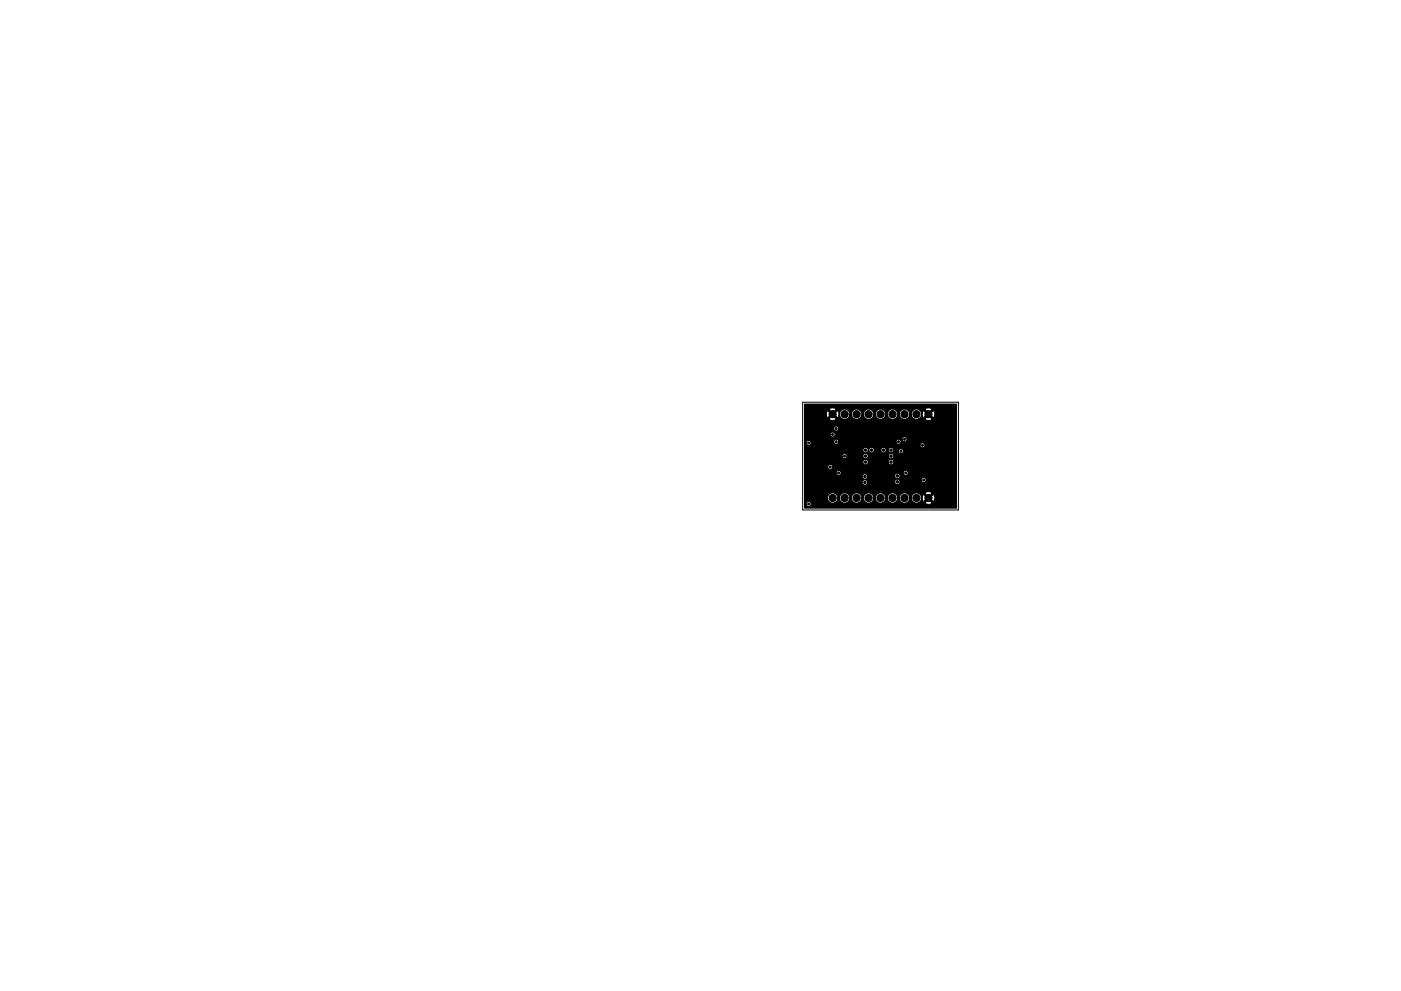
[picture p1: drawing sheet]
<svg xmlns="http://www.w3.org/2000/svg" width="297mm" height="210mm" viewBox="0 0 297 210" stroke-linecap="round" stroke-linejoin="round" font-family="sans-serif">
<path d="M170.2 85.3h33v22.9h-33z" fill="none" stroke="#000" stroke-width=".21"/>
<g fill="#000" stroke="#000" stroke-width=".21">
<path d="M170.6 85.7h32.2v22.1h-32.2v-.8h.3l.1 .2a.53 .53 0 0 0 .9 0 .53 .53 0 0 0-.3-.8 .53 .53 0 0 0-.7 .6h-.3v-1.1h4.9l.1 .4a1.1 1.1 0 0 0 1.1 .4 1.1 1.1 0 0 0 .9-.8h.4l.2 .4a1.1 1.1 0 0 0 1.1 .4 1.1 1.1 0 0 0 .8-.8h.4l.2 .4a1.1 1.1 0 0 0 1.1 .4 1.1 1.1 0 0 0 .9-.8h.4l.1 .4a1.1 1.1 0 0 0 1.2 .4 1.1 1.1 0 0 0 .8-.8h.4l.2 .4a1.1 1.1 0 0 0 1.1 .4 1.1 1.1 0 0 0 .9-.8h.4l.1 .4a1.1 1.1 0 0 0 1.1 .4 1.1 1.1 0 0 0 .9-.8h.4l.2 .4a1.1 1.1 0 0 0 1.1 .4 1.1 1.1 0 0 0 .8-.8h.4l.2 .4a1.05 1.05 0 0 0 1.4 .3h1.3l.1 .3 .5 .1 .8-.1 .1-.3-.8-.7-.7 .7h-1.3l.4-.3 .2-.8 .2 .8 .3 .1 .7-.7h.5l.7 .7a1 1 0 0 0 .3-1.4l-.3-.1-.7 .8h-.5l-.7-.8-.3 .1-.2 .5-.2-.5-.4-.3h1.3l.7 .7 .8-.7a1 1 0 0 0-1.4-.2l-.1 .2h-1.3a1.08 1.08 0 0 0-1.2 .1 1.08 1.08 0 0 0-.4 1.1h-.4v-.5a1.1 1.1 0 0 0-1.2-.8 1.1 1.1 0 0 0-.9 1.3h-.4v-.5a1.1 1.1 0 0 0-1.3-.8 1.1 1.1 0 0 0-.8 1.3h-.4v-.5a1.1 1.1 0 0 0-1.3-.8 1.1 1.1 0 0 0-.9 1.3h-.4v-.5a1.1 1.1 0 0 0-1.3-.8 1.1 1.1 0 0 0-.8 1.3h-.4v-.5a1.1 1.1 0 0 0-1.3-.8 1.1 1.1 0 0 0-.9 1.3h-.4v-.5a1.1 1.1 0 0 0-1.2-.8 1.1 1.1 0 0 0-.9 1.3h-.4v-.5a1.1 1.1 0 0 0-1.3-.8 1.1 1.1 0 0 0-.8 1.3h-4.9v-3.4h12.2l.1 .2a.58 .58 0 0 0 .7 .2 .58 .58 0 0 0 .4-.6h5.7l.1 .3a.58 .58 0 0 0 .7 .1 .58 .58 0 0 0 .2-.7h4.6l.1 .1a.53 .53 0 0 0 .9 0 .53 .53 0 0 0-.4-.8 .53 .53 0 0 0-.6 .7l-4.6-.1a.58 .58 0 0 0-.7-.2 .58 .58 0 0 0-.3 .6l-5.7-.1a.58 .58 0 0 0-.7-.4 .58 .58 0 0 0-.5 .7h-12.2v-1.3h12.2l.1 .2a.58 .58 0 0 0 .7 .2 .58 .58 0 0 0 .4-.5h5.7l.1 .2a.58 .58 0 0 0 .9 0 .58 .58 0 0 0-.2-.9h1l.1 .2a.53 .53 0 0 0 .9 0 .53 .53 0 0 0-.4-.8 .53 .53 0 0 0-.6 .6h-1.1a.58 .58 0 0 0-.7 .7l-5.7-.1a.58 .58 0 0 0-.7-.5 .58 .58 0 0 0-.5 .7h-12.2v-.8h6.7l.1 .2a.53 .53 0 0 0 .8 0 .53 .53 0 0 0-.3-.8 .53 .53 0 0 0-.6 .6h-6.7v-1.2h4.9l.1 .1a.53 .53 0 0 0 .9 .1 .53 .53 0 0 0-.4-.9 .53 .53 0 0 0-.6 .7h-4.9v-1h12.3l.1 .2a.58 .58 0 0 0 .6 .2 .58 .58 0 0 0 .5-.4h4.2l.1 .2a.58 .58 0 0 0 1 0 .58 .58 0 0 0-.4-.9 .58 .58 0 0 0-.7 .7h-4.2v-.3a.58 .58 0 0 0-.7-.4 .58 .58 0 0 0-.5 .7h-12.3v-1.3h7.9l.5 .4 .4-.1 .2-.3h3.3l.1 .2a.58 .58 0 0 0 .6 .2 .58 .58 0 0 0 .5-.4h4.2l.1 .2a.58 .58 0 0 0 1 0 .58 .58 0 0 0-.4-.9 .58 .58 0 0 0-.7 .7h-4.2v-.2a.58 .58 0 0 0-.7-.5 .58 .58 0 0 0-.5 .7h-3.3a.53 .53 0 0 0-.5-.7 .53 .53 0 0 0-.6 .7h-7.9v-1.3h12.3l.1 .2a.58 .58 0 0 0 .6 .3 .58 .58 0 0 0 .5-.5l.2 .2a.58 .58 0 0 0 .6 .3 .58 .58 0 0 0 .5-.5h1.4v.2a.58 .58 0 0 0 .6 .3 .58 .58 0 0 0 .5-.5h.4l.1 .2a.57 .57 0 0 0 1 .1h1.1l.1 .1a.53 .53 0 0 0 .8 0 .53 .53 0 0 0-.3-.8 .53 .53 0 0 0-.6 .7l-1.1-.1a.58 .58 0 0 0-.4-.9 .58 .58 0 0 0-.7 .7h-.4v-.2a.58 .58 0 0 0-.7-.5 .58 .58 0 0 0-.4 .7h-1.4v-.2a.58 .58 0 0 0-.7-.5 .58 .58 0 0 0-.5 .7h-.1v-.2a.58 .58 0 0 0-.7-.5 .58 .58 0 0 0-.5 .7h-12.3v-1h24.5v.2a.53 .53 0 0 0 .9 0 .53 .53 0 0 0-.3-.8 .53 .53 0 0 0-.6 .6h-24.5v-.5h.3l.1 .2a.53 .53 0 0 0 .7 .2 .53 .53 0 0 0 .3-.7h4.8l.4 .4h.4l.2-.4h12.2a.53 .53 0 0 0 .8 .4 .53 .53 0 0 0 0-.9h.4l.1 .2a.53 .53 0 0 0 .9 0 .53 .53 0 0 0-.3-.8 .53 .53 0 0 0-.7 .6l-.8-.1-.3 .2-.1 .4h-12.2v-.2a.53 .53 0 0 0-.6-.4 .53 .53 0 0 0-.4 .6h-4.8l-.3-.3h-.4l-.3 .2-.1 .4h-.3v-1.8h5.4a.53 .53 0 0 0 .8 .3 .53 .53 0 0 0 0-.8 .53 .53 0 0 0-.8 .3v.2h-5.4v-1.3h6.2a.53 .53 0 0 0 .8 .4 .53 .53 0 0 0 0-.9 .53 .53 0 0 0-.8 .3v.2h-6.2v-2.1h5.2a1 1 0 0 0 1.4 .2v-.2l-.7-.8-.7 .8h-5.2v-1.2h4.6l.1 .8 .2 .1 .8-.7h.5l.7 .7 .2-.1 .2-.4 .3 .4a1.1 1.1 0 0 0 1.1 .5 1.1 1.1 0 0 0 .8-.9h.4l.2 .4a1.1 1.1 0 0 0 1.1 .5 1.1 1.1 0 0 0 .9-.9h.4l.1 .4a1.1 1.1 0 0 0 1.2 .5 1.1 1.1 0 0 0 .8-.9h.4l.2 .4a1.1 1.1 0 0 0 1.1 .5 1.1 1.1 0 0 0 .9-.9h.4l.1 .4a1.1 1.1 0 0 0 1.1 .5 1.1 1.1 0 0 0 .9-.9h.4l.2 .4a1.1 1.1 0 0 0 1.1 .5 1.1 1.1 0 0 0 .8-.9h.4l.2 .4a1.05 1.05 0 0 0 1.4 .4h1.3l.1 .2 .5 .1 .8-.1 .1-.2-.8-.8-.7 .8h-1.3l.4-.4 .2-.8 .2 .8 .3 .1 .7-.7h.5l.7 .7a1 1 0 0 0 .3-1.4h-.3l-.7 .7h-.5l-.7-.7h-.3l-.2 .5-.2-.4-.4-.4h1.3l.7 .7 .8-.7a1 1 0 0 0-1.4-.2l-.1 .2h-1.3a1.08 1.08 0 0 0-1.2 .1 1.08 1.08 0 0 0-.4 1.1h-.4v-.4a1.1 1.1 0 0 0-1.2-.9 1.1 1.1 0 0 0-.9 1.3h-.4v-.4a1.1 1.1 0 0 0-1.3-.9 1.1 1.1 0 0 0-.8 1.3h-.4v-.4a1.1 1.1 0 0 0-1.3-.9 1.1 1.1 0 0 0-.9 1.3h-.4v-.4a1.1 1.1 0 0 0-1.3-.9 1.1 1.1 0 0 0-.8 1.3h-.4v-.4a1.1 1.1 0 0 0-1.3-.9 1.1 1.1 0 0 0-.9 1.3h-.4v-.4a1.1 1.1 0 0 0-1.2-.9 1.1 1.1 0 0 0-.9 1.3h-.1l-.2-.9h-.2l-.7 .7h-.5l-.8-.7h-.2l-.1 .5h-4.6v-.8h5.2l.7 .7 .7-.7v-.2l-.5-.2-.8 .2-.1 .2h-5.2z"/>
<circle cx="171.4" cy="91.7" r=".2"/>
<circle cx="171.4" cy="98.7" r=".2"/>
<circle cx="171.4" cy="94" r=".2"/>
<circle cx="172.4" cy="99" r=".2"/>
<circle cx="175.3" cy="92.2" r=".2"/>
<circle cx="176" cy="99.1" r=".2"/>
<circle cx="176.5" cy="87.9" r=".76"/>
<circle cx="176.5" cy="92.2" r=".2"/>
<circle cx="177.3" cy="93.7" r=".2"/>
<circle cx="177.3" cy="90.9" r=".2"/>
<circle cx="179.1" cy="87.9" r=".76"/>
<circle cx="179.1" cy="95.8" r=".2"/>
<circle cx="179.1" cy="96.8" r=".2"/>
<circle cx="181.1" cy="92.5" r=".25"/>
<circle cx="181.6" cy="87.9" r=".76"/>
<circle cx="183.5" cy="98" r=".25"/>
<circle cx="183.5" cy="95.5" r=".25"/>
<circle cx="183.5" cy="96.8" r=".25"/>
<circle cx="184.1" cy="87.9" r=".76"/>
<circle cx="184.8" cy="95.5" r=".25"/>
<circle cx="186.7" cy="87.9" r=".76"/>
<circle cx="187.3" cy="95.5" r=".25"/>
<circle cx="188.3" cy="90.4" r=".25"/>
<circle cx="188.9" cy="96.8" r=".25"/>
<circle cx="188.9" cy="98" r=".25"/>
<circle cx="188.9" cy="95.5" r=".25"/>
<circle cx="189.2" cy="87.9" r=".76"/>
<circle cx="190.5" cy="93.7" r=".2"/>
<circle cx="191" cy="95.8" r=".2"/>
<circle cx="191" cy="96.5" r=".25"/>
<circle cx="191.8" cy="87.9" r=".76"/>
<circle cx="191.8" cy="93.2" r=".2"/>
<circle cx="192.3" cy="90.7" r=".2"/>
<circle cx="194.3" cy="87.9" r=".76"/>
<circle cx="195.6" cy="94.5" r=".2"/>
<circle cx="195.8" cy="97.8" r=".2"/>
<circle cx="196.8" cy="87.9" r=".76"/>
<circle cx="197.6" cy="93.2" r=".2"/>
<circle cx="201.7" cy="97.3" r=".2"/>
<circle cx="201.7" cy="93.7" r=".2"/>
<circle cx="171.4" cy="106.9" r=".2"/>
<circle cx="176.5" cy="105.7" r=".76"/>
<circle cx="177.8" cy="100.3" r=".2"/>
<circle cx="179.1" cy="105.7" r=".76"/>
<circle cx="179.1" cy="102.6" r=".2"/>
<circle cx="181.4" cy="103.1" r=".2"/>
<circle cx="181.4" cy="100.1" r=".2"/>
<circle cx="181.6" cy="105.7" r=".76"/>
<circle cx="183.4" cy="102.4" r=".25"/>
<circle cx="183.4" cy="101.1" r=".25"/>
<circle cx="184.1" cy="105.7" r=".76"/>
<circle cx="186.1" cy="103.1" r=".25"/>
<circle cx="186.7" cy="105.7" r=".76"/>
<circle cx="187.1" cy="102.2" r=".25"/>
<circle cx="187.1" cy="101" r=".25"/>
<circle cx="189.2" cy="105.7" r=".76"/>
<circle cx="190.2" cy="101" r=".25"/>
<circle cx="190.2" cy="102.2" r=".25"/>
<circle cx="191.8" cy="105.7" r=".76"/>
<circle cx="192" cy="100.3" r=".2"/>
<circle cx="194.3" cy="105.7" r=".76"/>
<circle cx="195.8" cy="101.8" r=".2"/>
<circle cx="196.8" cy="105.7" r=".76"/>
<circle cx="197.9" cy="100.3" r=".2"/>
</g>
</svg>
